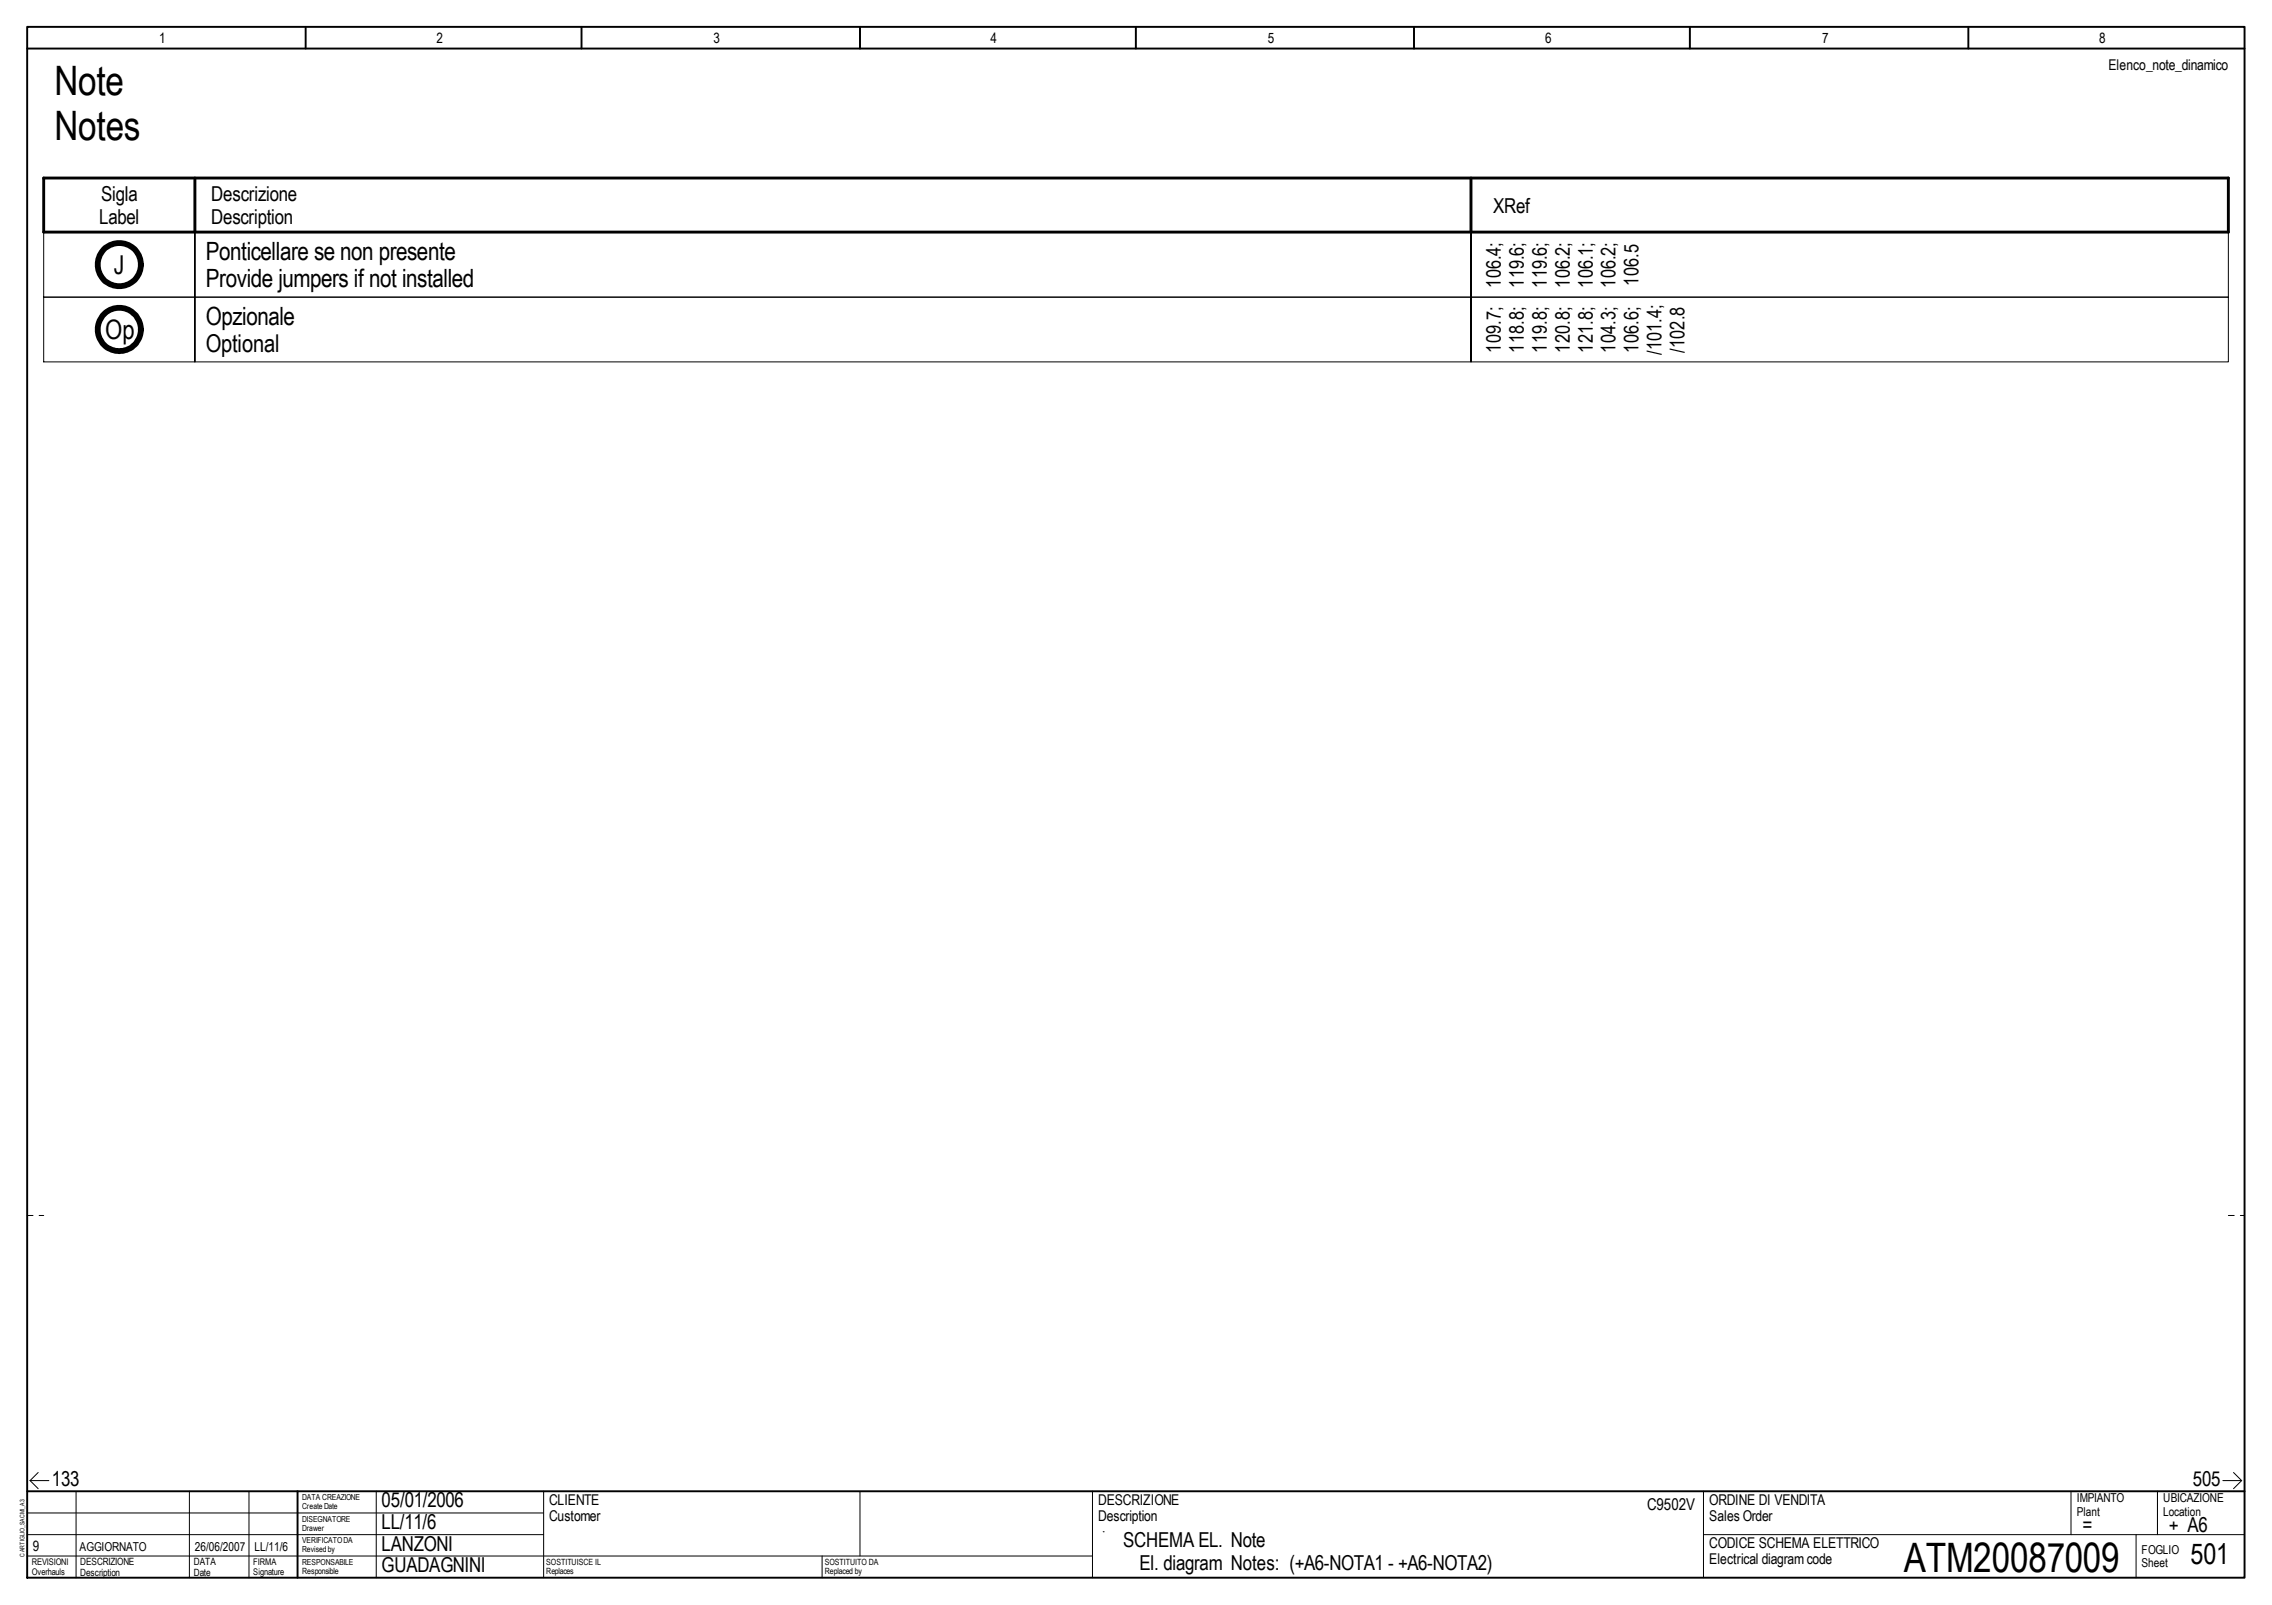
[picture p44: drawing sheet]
<svg xmlns="http://www.w3.org/2000/svg" width="297mm" height="210mm" viewBox="0 0 297 210" stroke-linecap="round" stroke-linejoin="round" font-family="sans-serif">
<defs><g id="words">
<g font-size="5.3">
<text x="7.1" y="12.4">Note</text>
<text x="7.1" y="18.3">Notes</text>
<text x="248.9" y="205.6">ATM20087009</text>
</g>
<text font-size="3.7" x="286.4" y="204.6">501</text>
<text font-size="3.5" x="13.8" y="44.4">Op</text>
<text font-size="3.4" x="14.9" y="35.9">J</text>
<g font-size="3.3">
<text x="26.9" y="34">Ponticellare se non presente</text>
<text x="26.9" y="37.6">Provide jumpers if not installed</text>
<text x="26.9" y="42.5">Opzionale</text>
</g>
<text font-size="3.2" x="26.9" y="46.1">Optional</text>
<g font-size="2.7">
<text x="13" y="29.3">Label</text>
<text x="13.2" y="26.3">Sigla</text>
<text x="27.6" y="26.3">Descrizione</text>
<text x="27.6" y="29.3">Description</text>
<text x="195.2" y="27.8">XRef</text>
<text x="6.8" y="194.3">133</text>
<text x="49.9" y="197.1">05/01/2006</text>
<text x="286.7" y="194.3">505</text>
<text x="49.9" y="202.8">LANZONI</text>
<text x="49.9" y="200">LL/11/6</text>
<text x="146.9" y="202.3">SCHEMA EL. Note</text>
<text x="272.2" y="200.3">=</text>
<text x="283.5" y="200.3">+ A6</text>
<text x="49.9" y="205.6">GUADAGNINI</text>
<text x="149" y="205.3">El. diagram Notes: (+A6-NOTA1 - +A6-NOTA2)</text>
</g>
<g font-size="2.6">
<text x="196.2" y="37.6" transform="rotate(-90 196.2 37.6)">106.4;</text>
<text x="199.2" y="37.6" transform="rotate(-90 199.2 37.6)">119.6;</text>
<text x="202.2" y="37.6" transform="rotate(-90 202.2 37.6)">119.6;</text>
<text x="205.2" y="37.6" transform="rotate(-90 205.2 37.6)">106.2;</text>
<text x="208.2" y="37.6" transform="rotate(-90 208.2 37.6)">106.1;</text>
<text x="211.2" y="37.6" transform="rotate(-90 211.2 37.6)">106.2;</text>
<text x="214.2" y="37.3" transform="rotate(-90 214.2 37.3)">106.5</text>
<text x="196.2" y="46.1" transform="rotate(-90 196.2 46.1)">109.7;</text>
<text x="199.2" y="46.1" transform="rotate(-90 199.2 46.1)">118.8;</text>
<text x="202.2" y="46.1" transform="rotate(-90 202.2 46.1)">119.8;</text>
<text x="205.2" y="46.1" transform="rotate(-90 205.2 46.1)">120.8;</text>
<text x="208.2" y="46.1" transform="rotate(-90 208.2 46.1)">121.8;</text>
<text x="211.2" y="46.1" transform="rotate(-90 211.2 46.1)">104.3;</text>
<text x="214.2" y="46.1" transform="rotate(-90 214.2 46.1)">106.6;</text>
<text x="217.2" y="46.4" transform="rotate(-90 217.2 46.4)">/101.4;</text>
<text x="220.2" y="46.1" transform="rotate(-90 220.2 46.1)">/102.8</text>
</g>
<text font-size="2.1" x="215.3" y="197.5">C9502V</text>
<g font-size="1.9">
<text x="20.8" y="5.7">1</text>
<text x="57.1" y="5.7">2</text>
<text x="93.3" y="5.7">3</text>
<text x="129.5" y="5.7">4</text>
<text x="165.8" y="5.7">5</text>
<text x="202" y="5.7">6</text>
<text x="238.2" y="5.7">7</text>
<text x="274.4" y="5.7">8</text>
<text x="275.7" y="9.2">Elenco_note_dinamico</text>
<text x="71.8" y="196.8">CLIENTE</text>
<text x="143.6" y="196.8">DESCRIZIONE</text>
<text x="223.5" y="196.8">ORDINE DI VENDITA</text>
<text x="4.3" y="202.8">9</text>
<text x="71.8" y="199">Customer</text>
<text x="143.6" y="199">Description</text>
<text x="223.5" y="202.4">CODICE SCHEMA ELETTRICO</text>
<text x="223.5" y="199">Sales Order</text>
<text x="223.5" y="204.6">Electrical diagram code</text>
</g>
<g font-size="1.6">
<text x="271.5" y="196.5">IMPIANTO</text>
<text x="282.8" y="196.5">UBICAZIONE</text>
<text x="10.4" y="202.8">AGGIORNATO</text>
<text x="25.5" y="202.8">26/06/2007</text>
<text x="33.3" y="202.8">LL/11/6</text>
<text x="271.5" y="198.2">Plant</text>
<text x="280" y="203.2">FOGLIO</text>
<text x="282.8" y="198.2">Location</text>
<text x="280" y="205">Sheet</text>
</g>
<g font-size="1.3">
<text x="10.5" y="204.6">DESCRIZIONE</text>
<text x="10.5" y="206.1">Description</text>
<text x="25.4" y="204.6">DATA</text>
<text x="25.4" y="206.1">Date</text>
</g>
<g font-size="1.2">
<text x="4.1" y="204.6">REVISIONI</text>
<text x="4.1" y="206">Overhauls</text>
<text x="33.1" y="204.6">FIRMA</text>
<text x="33.1" y="206">Signature</text>
</g>
<g font-size="1.1">
<text x="39.5" y="196.2">DATA CREAZIONE</text>
<text x="39.5" y="197.4">Create Date</text>
<text x="39.5" y="199">DISEGNATORE</text>
<text x="39.5" y="200.2">Drawer</text>
<text x="39.5" y="201.8">VERIFICATO DA</text>
<text x="39.5" y="203">Revised by</text>
<text x="39.5" y="204.6">RESPONSABILE</text>
<text x="39.5" y="205.8">Responsible</text>
<text x="71.4" y="204.7">SOSTITUISCE IL</text>
<text x="71.4" y="205.9">Replaces</text>
<text x="107.8" y="204.7">SOSTITUITO DA</text>
<text x="107.8" y="205.9">Replaced by</text>
</g>
<text font-size=".8" x="3.2" y="203.6" transform="rotate(-90 3.2 203.6)">CARTIGLIO_SACMI_A3</text>
</g></defs>
<path d="M3.6 3.5h289.9v202.8h-289.9zM3.6 6.3h289.9M40 3.5v2.8M76 3.5v2.8M112.4 3.5v2.8M148.5 3.5v2.8M184.9 3.5v2.8M220.9 3.5v2.8M257.3 3.5v2.8M3.6 195h289.9M38.9 195v11.3" fill="none" stroke="#000" stroke-width=".25"/>
<g fill="none" stroke="#000" stroke-width=".13">
<path d="M3.6 197.9h67.5M3.9 193.6l1.1 1.1M3.9 193.6h2.5M5 192.6l-1.1 1M9.9 195v11.3M24.8 195v11.3M32.6 195v11.3M49.2 195v11.3M71.1 195v11.3M112.4 195v8.5M290.6 193.6h2.5M292 192.6l1.1 1"/>
<path d="M293.1 193.6l-1.1 1.1M3.6 200.7h67.5M3.6 203.5h139.2M107.5 203.5v2.8"/>
</g>
<path d="M3.6 159h2.1M291.3 159h2.2" fill="none" stroke="#000" stroke-width=".13" stroke-dasharray=".8 .8"/>
<path d="M114.9 195.8h26.1v7h-26.1z" fill-rule="evenodd" fill="#fff"/>
<g fill="none" stroke="#000" stroke-width=".13">
<path d="M5.7 30.4h285.6v8.5h-285.6zM5.7 38.9h285.6v8.4h-285.6zM25.5 38.9v-8.5v8.5M192.3 38.9v-8.5v8.5M25.5 47.3v-8.4v8.4M192.3 47.3v-8.4v8.4M142.8 195v11.3M222.7 195v11.3M270.8 195v5.7M282.1 195v5.7M144.2 200.3h.1M222.7 200.7h70.8"/>
<path d="M279.3 200.7v5.6"/>
</g>
<path d="M5.7 23.3h285.6v7.1h-285.6zM25.5 23.3v7.1M192.3 23.3v7.1" fill="none" stroke="#000" stroke-width=".38"/>
<g fill="none" stroke="#000" stroke-width=".76">
<circle cx="15.6" cy="34.6" r="2.82"/>
<circle cx="15.6" cy="43.1" r="2.83"/>
</g>
<use href="#words"/>
</svg>
